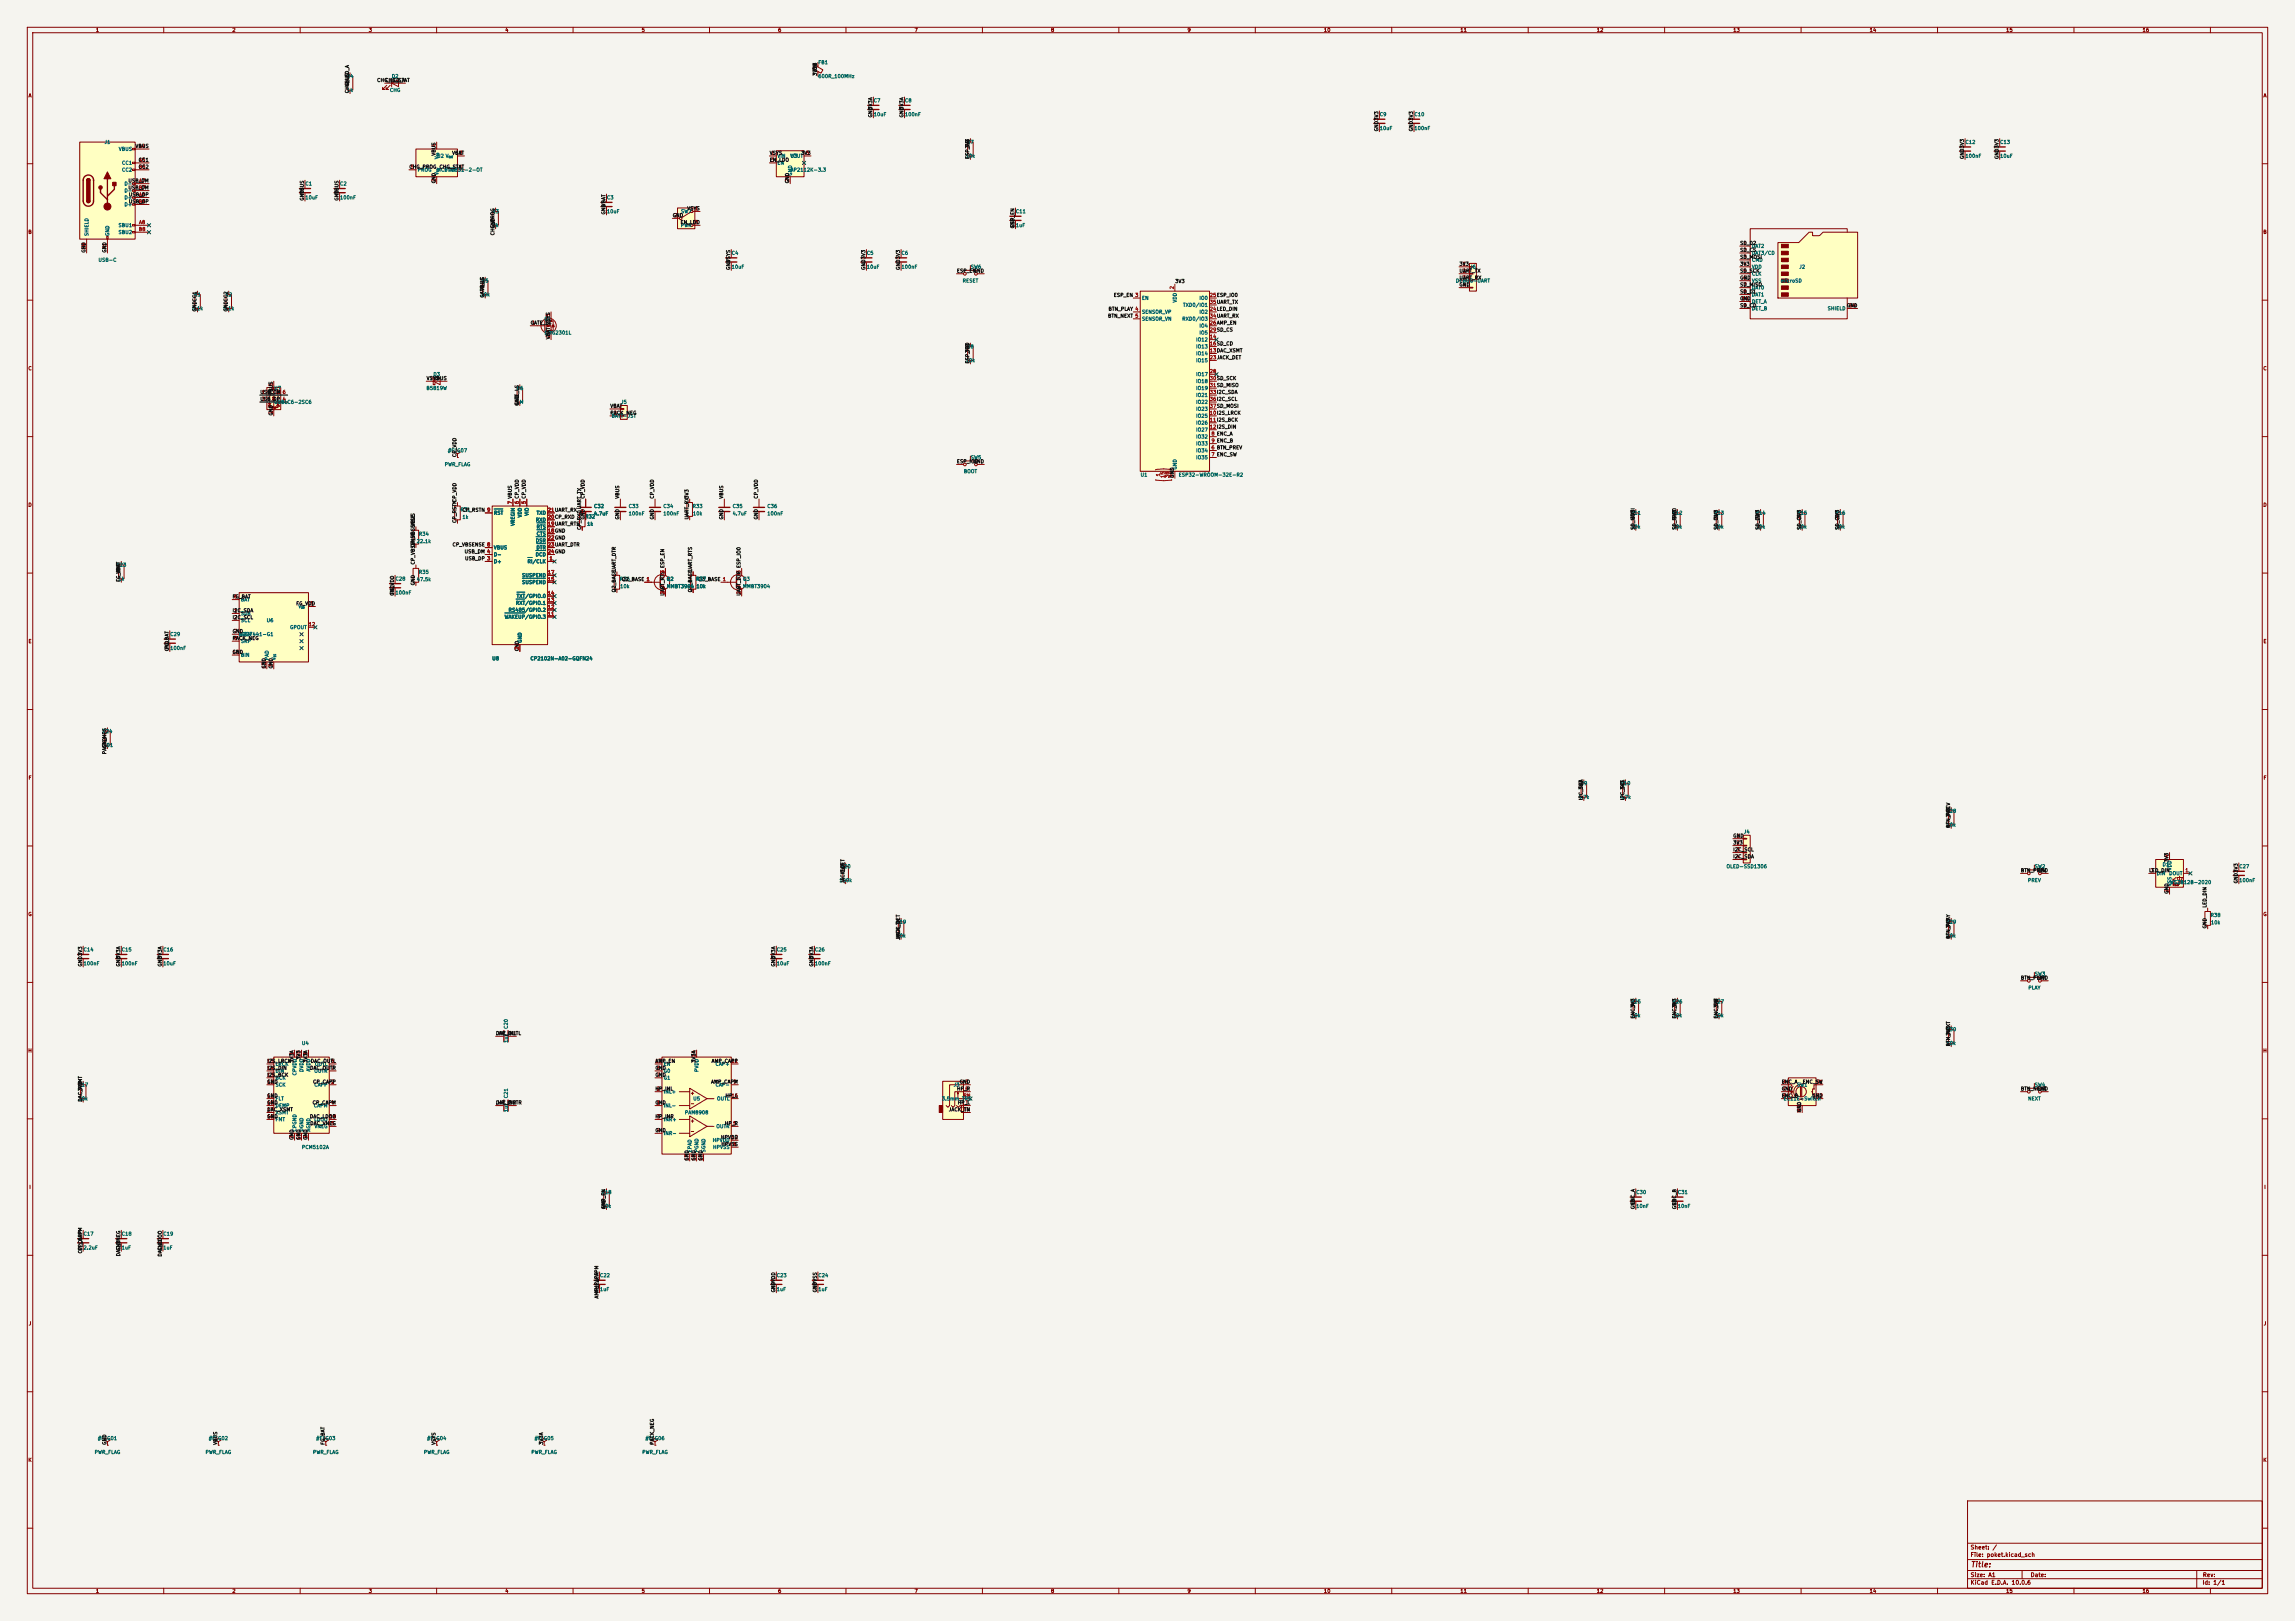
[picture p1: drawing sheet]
<svg xmlns="http://www.w3.org/2000/svg" width="841mm" height="594mm" viewBox="0 0 841 594" stroke-linecap="round" stroke-linejoin="round" font-family="sans-serif">
<defs><g id="words">
<text font-size="2" fill="#840000" x="722" y="574.8">Title:</text>
<g font-size="1.5" fill="#840000">
<text x="721.9" y="568.1">Sheet: /</text>
<text x="721.9" y="570.8">File: poket.kicad_sch</text>
<text x="721.9" y="581">KiCad E.D.A. 10.0.6</text>
<text x="721.9" y="578.2">Size: A1</text>
<text x="743.9" y="578.2">Date:</text>
<text x="806.9" y="581">Id: 1/1</text>
<text x="807" y="578.2">Rev:</text>
</g>
<g font-size="1.3" fill="#840000">
<text x="35" y="12">1</text>
<text x="85" y="12">2</text>
<text x="135" y="12">3</text>
<text x="185" y="12">4</text>
<text x="235" y="12">5</text>
<text x="285" y="12">6</text>
<text x="335" y="12">7</text>
<text x="385" y="12">8</text>
<text x="435" y="12">9</text>
<text x="485" y="12">10</text>
<text x="535" y="12">11</text>
<text x="585" y="12">12</text>
<text x="635" y="12">13</text>
<text x="685" y="12">14</text>
<text x="735" y="12">15</text>
<text x="785" y="12">16</text>
<text x="10.3" y="36">A</text>
<text x="829.3" y="36">A</text>
<text x="10.2" y="86">B</text>
<text x="829.2" y="86">B</text>
<text x="10.2" y="136">C</text>
<text x="829.2" y="136">C</text>
<text x="10.2" y="186">D</text>
<text x="829.2" y="186">D</text>
<text x="10.3" y="236">E</text>
<text x="829.3" y="236">E</text>
<text x="10.3" y="286">F</text>
<text x="829.3" y="286">F</text>
<text x="10.2" y="336">G</text>
<text x="829.2" y="336">G</text>
<text x="10.2" y="386">H</text>
<text x="829.2" y="386">H</text>
<text x="252.8" y="401.5">+</text>
<text x="252.8" y="405.3">-</text>
<text x="252.8" y="411.7">+</text>
<text x="252.8" y="415.5">-</text>
<text x="10.6" y="436">I</text>
<text x="829.6" y="436">I</text>
<text x="10.4" y="486">J</text>
<text x="829.4" y="486">J</text>
<text x="10.2" y="536">K</text>
<text x="829.2" y="536">K</text>
<text x="35" y="584">1</text>
<text x="85" y="584">2</text>
<text x="135" y="584">3</text>
<text x="185" y="584">4</text>
<text x="235" y="584">5</text>
<text x="285" y="584">6</text>
<text x="335" y="584">7</text>
<text x="385" y="584">8</text>
<text x="435" y="584">9</text>
<text x="485" y="584">10</text>
<text x="535" y="584">11</text>
<text x="585" y="584">12</text>
<text x="635" y="584">13</text>
<text x="685" y="584">14</text>
<text x="735" y="584">15</text>
<text x="785" y="584">16</text>
</g>
<g font-size="1.3" fill="#006464">
<text x="299.7" y="23.8">FB1</text>
<text x="126.9" y="28.9">R4</text>
<text x="143.4" y="28.9">D2</text>
<text x="299.7" y="28.9">600R_100MHz</text>
<text x="127" y="34">1k</text>
<text x="142.7" y="34">CHG</text>
<text x="320" y="37.8">C7</text>
<text x="331.5" y="37.8">C8</text>
<text x="320" y="42.9">10uF</text>
<text x="331.5" y="42.9">100nF</text>
<text x="505.4" y="42.9">C9</text>
<text x="505.4" y="48">10uF</text>
<text x="518.1" y="42.9">C10</text>
<text x="518.1" y="48">100nF</text>
<text x="38.2" y="53">J1</text>
<text x="354.2" y="53">R7</text>
<text x="720.1" y="53">C12</text>
<text x="732.8" y="53">C13</text>
<text x="43.4" y="55.6">VBUS</text>
<text x="160" y="58.1">U2 V</text>
<text x="161" y="58.5" transform="rotate(-90 161 58.5)">V</text>
<text x="284.7" y="58.1">VIN</text>
<text x="289.4" y="58.1">VOUT</text>
<text x="289.5" y="58.1">U3</text>
<text x="353.7" y="58.1">10k</text>
<text x="720.1" y="58.1">100nF</text>
<text x="732.8" y="58.1">10uF</text>
<text x="44.5" y="60.7">CC1</text>
<text x="44.5" y="63.2">CC2</text>
<text x="152.9" y="63.2">PROG</text>
<text x="160" y="63.2">MCP73831-2-OT</text>
<text x="161" y="64.3" transform="rotate(-90 161 64.3)">V</text>
<text x="162.7" y="63.2">STAT</text>
<text x="284.7" y="60.7">EN</text>
<text x="289.5" y="63.2">AP2112K-3.3</text>
<text x="290.5" y="64.5" transform="rotate(-90 290.5 64.5)">GND</text>
<text x="45.4" y="68.3">D-</text>
<text x="45.4" y="70.8">D-</text>
<text x="111.7" y="68.3">C1</text>
<text x="124.4" y="68.3">C2</text>
<text x="45.4" y="73.4">D+</text>
<text x="45.4" y="75.9">D+</text>
<text x="111.7" y="73.4">10uF</text>
<text x="124.4" y="73.4">100nF</text>
<text x="222.2" y="73.4">C3</text>
<text x="43.3" y="83.5">SBU1</text>
<text x="180.2" y="78.4">R3</text>
<text x="180.4" y="83.5">2k</text>
<text x="222.2" y="78.4">10uF</text>
<text x="249.3" y="83.5">PWR</text>
<text x="249.4" y="78.4">SW7</text>
<text x="372.1" y="78.4">C11</text>
<text x="372.1" y="83.5">1uF</text>
<text x="32.7" y="86.6" transform="rotate(-90 32.7 86.6)">SHIELD</text>
<text x="40.3" y="86.6" transform="rotate(-90 40.3 86.6)">GND</text>
<text x="43.3" y="86.1">SBU2</text>
<text x="268" y="93.7">C4</text>
<text x="317.5" y="93.7">C5</text>
<text x="330.2" y="93.7">C6</text>
<text x="641.8" y="91.1">DAT2</text>
<text x="641.8" y="93.7">DAT3/CD</text>
<text x="35.9" y="96.2">USB-C</text>
<text x="268" y="98.8">10uF</text>
<text x="317.5" y="98.8">10uF</text>
<text x="330.2" y="98.8">100nF</text>
<text x="355.6" y="98.8">SW6</text>
<text x="538.5" y="98.8">J6</text>
<text x="641.8" y="96.2">CMD</text>
<text x="641.8" y="98.8">VDD</text>
<text x="641.8" y="101.3">CLK</text>
<text x="659.2" y="98.8">J2</text>
<text x="176.4" y="103.8">R5</text>
<text x="352.6" y="103.8">RESET</text>
<text x="533.4" y="103.8">DEBUG-UART</text>
<text x="641.8" y="103.8">VSS</text>
<text x="641.8" y="106.4">DAT0</text>
<text x="652.4" y="103.8">microSD</text>
<text x="70.2" y="114">5.1k</text>
<text x="71" y="108.9">R1</text>
<text x="81.7" y="114">5.1k</text>
<text x="82.5" y="108.9">R2</text>
<text x="175.9" y="108.9">10k</text>
<text x="418.3" y="110.2">EN</text>
<text x="431.5" y="111" transform="rotate(-90 431.5 111)">VDD</text>
<text x="433.4" y="112.7">TXD0/IO1</text>
<text x="439.3" y="110.2">IO0</text>
<text x="641.8" y="108.9">DAT1</text>
<text x="641.8" y="114">DET_B</text>
<text x="641.8" y="111.5">DET_A</text>
<text x="669.6" y="114">SHIELD</text>
<text x="199.4" y="117.8">Q1</text>
<text x="418.3" y="115.3">SENSOR_VP</text>
<text x="418.3" y="117.8">SENSOR_VN</text>
<text x="433.1" y="117.8">RXD0/IO3</text>
<text x="439.3" y="115.3">IO2</text>
<text x="199.4" y="122.9">DMG2301L</text>
<text x="438.1" y="125.4">IO12</text>
<text x="439.3" y="120.3">IO4</text>
<text x="439.3" y="122.9">IO5</text>
<text x="354.2" y="128">R8</text>
<text x="438.1" y="130.5">IO14</text>
<text x="438.1" y="128">IO13</text>
<text x="353.7" y="133">10k</text>
<text x="438.1" y="133">IO15</text>
<text x="100.3" y="143.2">U7</text>
<text x="156.1" y="143.2">B5819W</text>
<text x="158.7" y="138.1">D3</text>
<text x="189.1" y="143.2">R6</text>
<text x="438.1" y="138.1">IO17</text>
<text x="438.1" y="140.7">IO18</text>
<text x="438.1" y="143.2">IO19</text>
<text x="100.3" y="148.3">USBLC6-2SC6</text>
<text x="189" y="148.3">1M</text>
<text x="227.4" y="148.3">J5</text>
<text x="438.1" y="145.7">IO21</text>
<text x="438.1" y="148.3">IO22</text>
<text x="224" y="153.4">BATT-JST</text>
<text x="438.1" y="153.4">IO25</text>
<text x="438.1" y="155.9">IO26</text>
<text x="438.1" y="150.8">IO23</text>
<text x="438.1" y="161">IO32</text>
<text x="438.1" y="158.4">IO27</text>
<text x="164" y="166.1">#FLG07</text>
<text x="438.1" y="166.1">IO34</text>
<text x="438.1" y="163.5">IO33</text>
<text x="162.8" y="171.1">PWR_FLAG</text>
<text x="353" y="173.7">BOOT</text>
<text x="355.6" y="168.6">SW5</text>
<text x="431.5" y="172.2" transform="rotate(-90 431.5 172.2)">GND</text>
<text x="438.1" y="168.6">IO35</text>
<text x="417.8" y="175">U1</text>
<text x="431.8" y="175">ESP32-WROOM-32E-R2</text>
<text x="168.6" y="187.7">R31</text>
<text x="169.3" y="190.4">1k</text>
<text x="180.8" y="188.9">RST</text>
<text x="191.5" y="189.8" transform="rotate(-90 191.5 189.8)">VDD</text>
<text x="194" y="189.2" transform="rotate(-90 194 189.2)">VIO</text>
<text x="196.2" y="191.5">RXD</text>
<text x="196.5" y="188.9">TXD</text>
<text x="214.3" y="190.3">R32</text>
<text x="217.5" y="186.5">C32</text>
<text x="217.5" y="189.2">4.7uF</text>
<text x="230.2" y="186.5">C33</text>
<text x="230.2" y="189.2">100nF</text>
<text x="242.9" y="186.5">C34</text>
<text x="242.9" y="189.2">100nF</text>
<text x="253.7" y="186.5">R33</text>
<text x="253.8" y="189.2">10k</text>
<text x="268.3" y="186.5">C35</text>
<text x="268.3" y="189.2">4.7uF</text>
<text x="281" y="186.5">C36</text>
<text x="281" y="189.2">100nF</text>
<text x="597.5" y="188.9">R11</text>
<text x="612.7" y="188.9">R12</text>
<text x="627.9" y="188.9">R13</text>
<text x="643.2" y="188.9">R14</text>
<text x="658.4" y="188.9">R15</text>
<text x="672.4" y="188.9">R16</text>
<text x="153.3" y="196.6">R34</text>
<text x="188.9" y="192.9" transform="rotate(-90 188.9 192.9)">VREGIN</text>
<text x="196.5" y="196.5">CTS</text>
<text x="196.5" y="194">RTS</text>
<text x="215" y="193">1k</text>
<text x="597.6" y="194">10k</text>
<text x="612.8" y="194">10k</text>
<text x="628.1" y="194">10k</text>
<text x="643.3" y="194">10k</text>
<text x="658.5" y="194">10k</text>
<text x="672.5" y="194">10k</text>
<text x="152.5" y="199.3">22.1k</text>
<text x="180.8" y="201.6">VBUS</text>
<text x="196.2" y="199.1">DSR</text>
<text x="196.4" y="201.6">DTR</text>
<text x="42.5" y="208">R23</text>
<text x="180.8" y="206.7">D+</text>
<text x="180.8" y="204.2">D-</text>
<text x="193.2" y="206.7">RI/CLK</text>
<text x="196.1" y="204.2">DCD</text>
<text x="43.2" y="213.1">1k</text>
<text x="144.8" y="213.1">C28</text>
<text x="152.5" y="213.3">47.5k</text>
<text x="153.3" y="210.6">R35</text>
<text x="191.2" y="214.3">SUSPEND</text>
<text x="191.2" y="211.8">SUSPEND</text>
<text x="227" y="213.1">R36</text>
<text x="227.1" y="215.8">10k</text>
<text x="244.2" y="213.1">Q2</text>
<text x="244.2" y="215.8">MMBT3904</text>
<text x="254.9" y="213.1">R37</text>
<text x="255" y="215.8">10k</text>
<text x="272.1" y="213.1">Q3</text>
<text x="272.1" y="215.8">MMBT3904</text>
<text x="88.1" y="220.7">BAT</text>
<text x="144.8" y="218.1">100nF</text>
<text x="188.9" y="221.9">RXT/GPIO.1</text>
<text x="189.2" y="219.4">TXT/GPIO.0</text>
<text x="88.1" y="225.8">SDA</text>
<text x="109.2" y="223.2">V</text>
<text x="184.7" y="227">WAKEUP/GPIO.3</text>
<text x="186.2" y="224.5">RS485/GPIO.2</text>
<text x="62.2" y="233.4">C29</text>
<text x="87.4" y="233.4">BQ27441-G1</text>
<text x="88.1" y="228.3">SCL</text>
<text x="88.1" y="233.4">SRN</text>
<text x="97.6" y="228.3">U6</text>
<text x="106.1" y="230.8">GPOUT</text>
<text x="62.2" y="238.5">100nF</text>
<text x="88.1" y="235.9">SRP</text>
<text x="191.5" y="235.7" transform="rotate(-90 191.5 235.7)">GND</text>
<text x="88.1" y="241">BIN</text>
<text x="98.8" y="242.1" transform="rotate(-90 98.8 242.1)">PAD</text>
<text x="101.3" y="242.1" transform="rotate(-90 101.3 242.1)">V</text>
<text x="180.2" y="242.3">U8</text>
<text x="194.2" y="242.3">CP2102N-A02-GQFN24</text>
<text x="37.4" y="268.9">R24</text>
<text x="37.1" y="274">0.01</text>
<text x="579" y="288">R9</text>
<text x="593.7" y="288">R10</text>
<text x="578.2" y="293.1">4.7k</text>
<text x="593.5" y="293.1">4.7k</text>
<text x="713" y="298.1">R28</text>
<text x="638.9" y="305.8">J4</text>
<text x="713.2" y="303.2">10k</text>
<text x="792.3" y="317.7">D1</text>
<text x="307.4" y="323.5">100k</text>
<text x="307.9" y="318.5">R20</text>
<text x="632.5" y="318.5">OLED-SSD1306</text>
<text x="743" y="323.5">PREV</text>
<text x="745.5" y="318.5">SW2</text>
<text x="790.2" y="321">DIN</text>
<text x="794.7" y="321">DOUT</text>
<text x="796" y="319.1" transform="rotate(-90 796 319.1)">VDD</text>
<text x="820.4" y="318.5">C27</text>
<text x="820.4" y="323.5">100nF</text>
<text x="795" y="324.3">WS2812B-2020</text>
<text x="796" y="324.9" transform="rotate(-90 796 324.9)">VSS</text>
<text x="328.2" y="338.8">R19</text>
<text x="713" y="338.8">R29</text>
<text x="809.9" y="336.3">R38</text>
<text x="810" y="339">10k</text>
<text x="328.3" y="343.9">10k</text>
<text x="713.2" y="343.9">10k</text>
<text x="30.5" y="348.9">C14</text>
<text x="44.4" y="348.9">C15</text>
<text x="59.7" y="348.9">C16</text>
<text x="284.5" y="348.9">C25</text>
<text x="298.4" y="348.9">C26</text>
<text x="30.5" y="354">100nF</text>
<text x="44.4" y="354">100nF</text>
<text x="59.7" y="354">10uF</text>
<text x="284.5" y="354">10uF</text>
<text x="298.4" y="354">100nF</text>
<text x="745.5" y="357.8">SW3</text>
<text x="743.1" y="362.9">PLAY</text>
<text x="597.5" y="368">R25</text>
<text x="612.7" y="368">R26</text>
<text x="627.9" y="368">R27</text>
<text x="186.4" y="377.2" transform="rotate(-90 186.4 377.2)">C20</text>
<text x="597.6" y="373.1">10k</text>
<text x="612.8" y="373.1">10k</text>
<text x="628.1" y="373.1">10k</text>
<text x="110.5" y="383.2">U4</text>
<text x="186.4" y="382.3" transform="rotate(-90 186.4 382.3)">1uF</text>
<text x="713" y="378.2">R30</text>
<text x="713.2" y="383.2">10k</text>
<text x="100.8" y="395.9">BCK</text>
<text x="100.8" y="393.4">DIN</text>
<text x="100.8" y="390.9">LRCK</text>
<text x="108.9" y="394.3" transform="rotate(-90 108.9 394.3)">CPVDD</text>
<text x="111.5" y="393" transform="rotate(-90 111.5 393)">DVDD</text>
<text x="114" y="392.8" transform="rotate(-90 114 392.8)">AVDD</text>
<text x="115" y="393.4">OUTR</text>
<text x="115.3" y="390.9">OUTL</text>
<text x="243.1" y="393.4">G0</text>
<text x="243.1" y="395.9">G1</text>
<text x="243.1" y="390.9">EN</text>
<text x="256.2" y="393" transform="rotate(-90 256.2 393)">PVDD</text>
<text x="262" y="390.9">CAP+</text>
<text x="28.5" y="398.5">R17</text>
<text x="100.8" y="398.5">SCK</text>
<text x="115" y="398.5">CAPP</text>
<text x="243.1" y="401">INL+</text>
<text x="262" y="398.5">CAP-</text>
<text x="349.3" y="398.5">J3</text>
<text x="658.3" y="398.5">SW1</text>
<text x="745.5" y="398.5">SW4</text>
<text x="28.6" y="403.6">10k</text>
<text x="100.8" y="406.1">DEMP</text>
<text x="100.8" y="403.6">FLT</text>
<text x="114.8" y="406.1">CAPM</text>
<text x="186.4" y="407.7" transform="rotate(-90 186.4 407.7)">1uF</text>
<text x="186.4" y="402.6" transform="rotate(-90 186.4 402.6)">C21</text>
<text x="243.1" y="406.1">INL-</text>
<text x="253.9" y="403.6">U5</text>
<text x="262.6" y="403.6">OUTL</text>
<text x="345" y="403.6">3.5mm_TRS</text>
<text x="653.4" y="403.6">EC11E-Switch</text>
<text x="743" y="403.6">NEXT</text>
<text x="100.8" y="411.2">FMT</text>
<text x="100.8" y="408.6">XSMT</text>
<text x="115" y="411.2">LDOO</text>
<text x="115.1" y="413.7">VNEG</text>
<text x="243.1" y="411.2">INR+</text>
<text x="250.8" y="408.6">PAM8908</text>
<text x="262.3" y="413.7">OUTR</text>
<text x="108.9" y="414.8" transform="rotate(-90 108.9 414.8)">CPGND</text>
<text x="111.5" y="414.8" transform="rotate(-90 111.5 414.8)">DGND</text>
<text x="114" y="414.8" transform="rotate(-90 114 414.8)">AGND</text>
<text x="243.1" y="416.3">INR-</text>
<text x="261" y="418.8">HPVDD</text>
<text x="110.5" y="421.3">PCM5102A</text>
<text x="253.7" y="422.4" transform="rotate(-90 253.7 422.4)">EPAD</text>
<text x="256.2" y="422.4" transform="rotate(-90 256.2 422.4)">PGND</text>
<text x="258.8" y="422.4" transform="rotate(-90 258.8 422.4)">SGND</text>
<text x="261.1" y="421.3">HPVSS</text>
<text x="220.3" y="437.8">R18</text>
<text x="599.4" y="437.8">C30</text>
<text x="614.7" y="437.8">C31</text>
<text x="220.4" y="442.9">10k</text>
<text x="599.4" y="442.9">10nF</text>
<text x="614.7" y="442.9">10nF</text>
<text x="30.5" y="453.1">C17</text>
<text x="44.4" y="453.1">C18</text>
<text x="59.7" y="453.1">C19</text>
<text x="30.5" y="458.2">2.2uF</text>
<text x="44.4" y="458.2">1uF</text>
<text x="59.7" y="458.2">1uF</text>
<text x="219.7" y="468.3">C22</text>
<text x="219.7" y="473.4">1uF</text>
<text x="284.5" y="468.3">C23</text>
<text x="284.5" y="473.4">1uF</text>
<text x="299.7" y="468.3">C24</text>
<text x="299.7" y="473.4">1uF</text>
<text x="34.5" y="533.1">PWR_FLAG</text>
<text x="35.7" y="528">#FLG01</text>
<text x="75.2" y="533.1">PWR_FLAG</text>
<text x="76.3" y="528">#FLG02</text>
<text x="114.5" y="533.1">PWR_FLAG</text>
<text x="115.7" y="528">#FLG03</text>
<text x="155.2" y="533.1">PWR_FLAG</text>
<text x="156.4" y="528">#FLG04</text>
<text x="194.5" y="533.1">PWR_FLAG</text>
<text x="195.7" y="528">#FLG05</text>
<text x="235.2" y="533.1">PWR_FLAG</text>
<text x="236.4" y="528">#FLG06</text>
</g>
<g font-size="1.3" fill="#0f0f0f">
<text x="299.6" y="28" transform="rotate(-90 299.6 28)">3V3A</text>
<text x="299.6" y="26.6" transform="rotate(-90 299.6 26.6)">3V3</text>
<text x="128.1" y="34.3" transform="rotate(-90 128.1 34.3)">CHG_LED_A</text>
<text x="128.1" y="31.8" transform="rotate(-90 128.1 31.8)">VBUS</text>
<text x="138" y="30.4">CHG_LED_A</text>
<text x="140.9" y="30.4">CHG_STAT</text>
<text x="319.9" y="40.4" transform="rotate(-90 319.9 40.4)">3V3A</text>
<text x="331.3" y="40.4" transform="rotate(-90 331.3 40.4)">3V3A</text>
<text x="319.9" y="43.2" transform="rotate(-90 319.9 43.2)">GND</text>
<text x="331.3" y="43.2" transform="rotate(-90 331.3 43.2)">GND</text>
<text x="505.3" y="48.3" transform="rotate(-90 505.3 48.3)">GND3V3</text>
<text x="518" y="48.3" transform="rotate(-90 518 48.3)">GND3V3</text>
<text x="49.5" y="54.5">VBUS</text>
<text x="50.6" y="59.6">CC1</text>
<text x="159.9" y="57.2" transform="rotate(-90 159.9 57.2)">VBUS</text>
<text x="165.5" y="57">VBAT</text>
<text x="281.9" y="57">VSYS</text>
<text x="281.9" y="59.6">EN_LDO</text>
<text x="293.4" y="57">3V3</text>
<text x="355.5" y="58.4" transform="rotate(-90 355.5 58.4)">ESP_EN</text>
<text x="355.5" y="54.5" transform="rotate(-90 355.5 54.5)">3V3</text>
<text x="720" y="58.4" transform="rotate(-90 720 58.4)">GND3V3</text>
<text x="732.7" y="58.4" transform="rotate(-90 732.7 58.4)">GND3V3</text>
<text x="50.6" y="62.1">CC2</text>
<text x="149.8" y="62.1">CHG_PROG CHG_STAT</text>
<text x="46.9" y="67.2">USB_DM</text>
<text x="46.9" y="69.7">USB_DM</text>
<text x="111.6" y="71.2" transform="rotate(-90 111.6 71.2)">VBUS</text>
<text x="124.3" y="71.2" transform="rotate(-90 124.3 71.2)">VBUS</text>
<text x="159.9" y="67.3" transform="rotate(-90 159.9 67.3)">GND</text>
<text x="289.4" y="67.3" transform="rotate(-90 289.4 67.3)">GND</text>
<text x="47.1" y="72.3">USB_DP</text>
<text x="47.1" y="74.8">USB_DP</text>
<text x="111.6" y="73.7" transform="rotate(-90 111.6 73.7)">GND</text>
<text x="124.3" y="73.7" transform="rotate(-90 124.3 73.7)">GND</text>
<text x="222.1" y="75.8" transform="rotate(-90 222.1 75.8)">VBAT</text>
<text x="251.7" y="77.3">VSYS</text>
<text x="181.5" y="83.8" transform="rotate(-90 181.5 83.8)">GND</text>
<text x="222.1" y="78.8" transform="rotate(-90 222.1 78.8)">GND</text>
<text x="246.4" y="79.9">GND</text>
<text x="249.2" y="82.4">EN_LDO</text>
<text x="372" y="83.8" transform="rotate(-90 372 83.8)">GND</text>
<text x="372" y="83.5" transform="rotate(-90 372 83.5)">ESP_EN</text>
<text x="181.5" y="86.4" transform="rotate(-90 181.5 86.4)">CHG_PROG</text>
<text x="31.6" y="92.7" transform="rotate(-90 31.6 92.7)">GND</text>
<text x="39.2" y="92.7" transform="rotate(-90 39.2 92.7)">GND</text>
<text x="637.5" y="95.1">SD_MOSI</text>
<text x="637.5" y="90">SD_D2</text>
<text x="637.5" y="92.6">SD_CS</text>
<text x="267.8" y="99.1" transform="rotate(-90 267.8 99.1)">GND</text>
<text x="267.8" y="96.3" transform="rotate(-90 267.8 96.3)">VSYS</text>
<text x="317.4" y="99.1" transform="rotate(-90 317.4 99.1)">GND3V3</text>
<text x="330.1" y="99.1" transform="rotate(-90 330.1 99.1)">GND3V3</text>
<text x="350.5" y="100.2">ESP_EN</text>
<text x="356.6" y="100.2">GND</text>
<text x="534.6" y="97.7">3V3</text>
<text x="534.6" y="100.2">UART_TX</text>
<text x="637.5" y="100.2">SD_SCK</text>
<text x="637.5" y="97.7">3V3</text>
<text x="177.7" y="106.7" transform="rotate(-90 177.7 106.7)">VBUS</text>
<text x="430.5" y="104">3V3</text>
<text x="534.6" y="105.3">GND</text>
<text x="534.6" y="102.7">UART_RX</text>
<text x="637.5" y="107.8">SD_D1</text>
<text x="637.5" y="105.3">SD_MISO</text>
<text x="637.5" y="102.7">GND</text>
<text x="177.7" y="109.2" transform="rotate(-90 177.7 109.2)">GATE_LS</text>
<text x="408" y="109.1">ESP_EN 3</text>
<text x="637.5" y="110.4">GND</text>
<text x="637.5" y="112.9">SD_CD</text>
<text x="676.6" y="112.9">GND</text>
<text x="72.3" y="114.3" transform="rotate(-90 72.3 114.3)">GNDCC1</text>
<text x="83.7" y="114.3" transform="rotate(-90 83.7 114.3)">GNDCC2</text>
<text x="194.3" y="119.3">GATE_LS</text>
<text x="405.9" y="116.7">BTN_NEXT 5</text>
<text x="406.1" y="114.2">BTN_PLAY 4</text>
<text x="201.8" y="124.5" transform="rotate(-90 201.8 124.5)">VBAT VSYS</text>
<text x="355.5" y="129.5" transform="rotate(-90 355.5 129.5)">3V3</text>
<text x="355.5" y="133.4" transform="rotate(-90 355.5 133.4)">ESP_IO0</text>
<text x="156.2" y="139.6">VSYS</text>
<text x="158.7" y="139.6">VBUS</text>
<text x="95.2" y="147.2">USB_DP</text>
<text x="95.2" y="144.7">USB_DM</text>
<text x="100.2" y="144.8" transform="rotate(-90 100.2 144.8)">VBUS</text>
<text x="190.4" y="148.9" transform="rotate(-90 190.4 148.9)">GATE_LS</text>
<text x="190.4" y="148.6" transform="rotate(-90 190.4 148.6)">GND</text>
<text x="223.5" y="149.7">VBAT</text>
<text x="100.2" y="152.4" transform="rotate(-90 100.2 152.4)">GND</text>
<text x="223.5" y="152.3">PACK_NEG</text>
<text x="167.5" y="167.7" transform="rotate(-90 167.5 167.7)">CP_VDD</text>
<text x="350.5" y="170.1">ESP_IO0</text>
<text x="356.6" y="170.1">GND</text>
<text x="430.4" y="175.3" transform="rotate(-90 430.4 175.3)">GND</text>
<text x="167.5" y="184.2" transform="rotate(-90 167.5 184.2)">CP_VDD</text>
<text x="214.5" y="182.9" transform="rotate(-90 214.5 182.9)">CP_VDD</text>
<text x="227.2" y="182.9" transform="rotate(-90 227.2 182.9)">VBUS</text>
<text x="239.9" y="182.9" transform="rotate(-90 239.9 182.9)">CP_VDD</text>
<text x="252.6" y="182.9" transform="rotate(-90 252.6 182.9)">3V3</text>
<text x="265.3" y="182.9" transform="rotate(-90 265.3 182.9)">VBUS</text>
<text x="278" y="182.9" transform="rotate(-90 278 182.9)">CP_VDD</text>
<text x="167.5" y="191.8" transform="rotate(-90 167.5 191.8)">CP_RSTN</text>
<text x="169.3" y="187.8">CP_RSTN 9</text>
<text x="214.5" y="190.5" transform="rotate(-90 214.5 190.5)">GND</text>
<text x="227.2" y="190.5" transform="rotate(-90 227.2 190.5)">GND</text>
<text x="239.9" y="190.5" transform="rotate(-90 239.9 190.5)">GND</text>
<text x="252.6" y="190.5" transform="rotate(-90 252.6 190.5)">UART_RX</text>
<text x="265.3" y="190.5" transform="rotate(-90 265.3 190.5)">GND</text>
<text x="278" y="190.5" transform="rotate(-90 278 190.5)">GND</text>
<text x="599.3" y="190.4" transform="rotate(-90 599.3 190.4)">3V3</text>
<text x="614.6" y="190.4" transform="rotate(-90 614.6 190.4)">3V3</text>
<text x="629.8" y="190.4" transform="rotate(-90 629.8 190.4)">3V3</text>
<text x="645" y="190.4" transform="rotate(-90 645 190.4)">3V3</text>
<text x="660.3" y="190.4" transform="rotate(-90 660.3 190.4)">3V3</text>
<text x="674.2" y="190.4" transform="rotate(-90 674.2 190.4)">3V3</text>
<text x="152.3" y="193.1" transform="rotate(-90 152.3 193.1)">VBUS</text>
<text x="213.2" y="194.3" transform="rotate(-90 213.2 194.3)">CP_RXDUART_TX</text>
<text x="599.3" y="194.3" transform="rotate(-90 599.3 194.3)">SD_MOSI</text>
<text x="614.6" y="194.3" transform="rotate(-90 614.6 194.3)">SD_MISO</text>
<text x="629.8" y="194.3" transform="rotate(-90 629.8 194.3)">SD_D1</text>
<text x="645" y="194.3" transform="rotate(-90 645 194.3)">SD_D2</text>
<text x="660.3" y="194.3" transform="rotate(-90 660.3 194.3)">SD_CS</text>
<text x="674.2" y="194.3" transform="rotate(-90 674.2 194.3)">SD_CD</text>
<text x="165.7" y="200.5">CP_VBSENSE 8</text>
<text x="170.1" y="203.1">USB_DM 4</text>
<text x="152.3" y="207" transform="rotate(-90 152.3 207)">CP_VBSENSE</text>
<text x="170.3" y="205.6">USB_DP 3</text>
<text x="225.9" y="209.6" transform="rotate(-90 225.9 209.6)">UART_DTR</text>
<text x="253.9" y="209.6" transform="rotate(-90 253.9 209.6)">UART_RTS</text>
<text x="44.3" y="213.4" transform="rotate(-90 44.3 213.4)">FG_BAT</text>
<text x="44.3" y="210.4" transform="rotate(-90 44.3 210.4)">VBAT</text>
<text x="152.3" y="214.7" transform="rotate(-90 152.3 214.7)">GND</text>
<text x="227.8" y="213.2">Q2_BASE 1</text>
<text x="255.7" y="213.2">Q3_BASE 1</text>
<text x="85.1" y="219.6">FG_BAT</text>
<text x="144.7" y="218.5" transform="rotate(-90 144.7 218.5)">GND</text>
<text x="144.7" y="218" transform="rotate(-90 144.7 218)">FG_VDD</text>
<text x="225.9" y="217.2" transform="rotate(-90 225.9 217.2)">Q2_BASE</text>
<text x="243.7" y="218.5" transform="rotate(-90 243.7 218.5)">UART_RTS</text>
<text x="253.9" y="217.2" transform="rotate(-90 253.9 217.2)">Q3_BASE</text>
<text x="271.7" y="218.5" transform="rotate(-90 271.7 218.5)">UART_DTR</text>
<text x="85.1" y="224.7">I2C_SDA</text>
<text x="85.1" y="227.2">I2C_SCL</text>
<text x="108.4" y="222.1">FG_VDD</text>
<text x="85.1" y="232.3">GND</text>
<text x="62.1" y="238.8" transform="rotate(-90 62.1 238.8)">GND</text>
<text x="62.1" y="238" transform="rotate(-90 62.1 238)">FG_BAT</text>
<text x="85.1" y="234.8">PACK_NEG</text>
<text x="85.1" y="239.9">GND</text>
<text x="190.4" y="238.8" transform="rotate(-90 190.4 238.8)">GND</text>
<text x="97.7" y="245.1" transform="rotate(-90 97.7 245.1)">GND</text>
<text x="100.2" y="245.1" transform="rotate(-90 100.2 245.1)">GND</text>
<text x="39.2" y="274.3" transform="rotate(-90 39.2 274.3)">GND</text>
<text x="39.2" y="276.5" transform="rotate(-90 39.2 276.5)">PACK_NEG</text>
<text x="580.3" y="293.4" transform="rotate(-90 580.3 293.4)">I2C_SDA</text>
<text x="580.3" y="289.5" transform="rotate(-90 580.3 289.5)">3V3</text>
<text x="595.5" y="293.4" transform="rotate(-90 595.5 293.4)">I2C_SCL</text>
<text x="595.5" y="289.5" transform="rotate(-90 595.5 289.5)">3V3</text>
<text x="714.9" y="299.6" transform="rotate(-90 714.9 299.6)">3V3</text>
<text x="714.9" y="303.6" transform="rotate(-90 714.9 303.6)">BTN_PREV</text>
<text x="635" y="309.8">3V3</text>
<text x="635" y="307.2">GND</text>
<text x="635" y="312.3">I2C_SCL</text>
<text x="635" y="314.8">I2C_SDA</text>
<text x="794.9" y="316.2" transform="rotate(-90 794.9 316.2)">3V3</text>
<text x="309.8" y="323.9" transform="rotate(-90 309.8 323.9)">JACK_DET</text>
<text x="309.8" y="320" transform="rotate(-90 309.8 320)">3V3</text>
<text x="740.4" y="319.9">BTN_PREV</text>
<text x="746.5" y="319.9">GND</text>
<text x="787.4" y="319.9">LED_DIN</text>
<text x="820.3" y="323.9" transform="rotate(-90 820.3 323.9)">GND3V3</text>
<text x="794.9" y="327.7" transform="rotate(-90 794.9 327.7)">GND</text>
<text x="808.9" y="332.8" transform="rotate(-90 808.9 332.8)">LED_DIN</text>
<text x="714.9" y="340.3" transform="rotate(-90 714.9 340.3)">3V3</text>
<text x="808.9" y="340.4" transform="rotate(-90 808.9 340.4)">GND</text>
<text x="330.1" y="344.6" transform="rotate(-90 330.1 344.6)">JACK_TN</text>
<text x="330.1" y="344.2" transform="rotate(-90 330.1 344.2)">JACK_DET</text>
<text x="714.9" y="344.2" transform="rotate(-90 714.9 344.2)">BTN_PLAY</text>
<text x="44.3" y="351.5" transform="rotate(-90 44.3 351.5)">3V3A</text>
<text x="59.6" y="351.5" transform="rotate(-90 59.6 351.5)">3V3A</text>
<text x="284.4" y="351.5" transform="rotate(-90 284.4 351.5)">3V3A</text>
<text x="298.3" y="351.5" transform="rotate(-90 298.3 351.5)">3V3A</text>
<text x="30.4" y="354.4" transform="rotate(-90 30.4 354.4)">GND3V3</text>
<text x="44.3" y="354.4" transform="rotate(-90 44.3 354.4)">GND</text>
<text x="59.6" y="354.4" transform="rotate(-90 59.6 354.4)">GND</text>
<text x="284.4" y="354.4" transform="rotate(-90 284.4 354.4)">GND</text>
<text x="298.3" y="354.4" transform="rotate(-90 298.3 354.4)">GND</text>
<text x="740.4" y="359.3">BTN_PLAY</text>
<text x="746.5" y="359.3">GND</text>
<text x="599.3" y="369.5" transform="rotate(-90 599.3 369.5)">3V3</text>
<text x="614.6" y="369.5" transform="rotate(-90 614.6 369.5)">3V3</text>
<text x="629.8" y="369.5" transform="rotate(-90 629.8 369.5)">3V3</text>
<text x="599.3" y="373.4" transform="rotate(-90 599.3 373.4)">ENC_A</text>
<text x="614.6" y="373.4" transform="rotate(-90 614.6 373.4)">ENC_B</text>
<text x="629.8" y="373.4" transform="rotate(-90 629.8 373.4)">ENC_SW</text>
<text x="181.6" y="379.6">DAC_OUTL</text>
<text x="182.5" y="379.6">HP_INL</text>
<text x="714.9" y="383.6" transform="rotate(-90 714.9 383.6)">BTN_NEXT</text>
<text x="714.9" y="379.7" transform="rotate(-90 714.9 379.7)">3V3</text>
<text x="97.8" y="389.8">I2S_LRCK</text>
<text x="107.8" y="389.6" transform="rotate(-90 107.8 389.6)">3V3A</text>
<text x="110.4" y="388.5" transform="rotate(-90 110.4 388.5)">3V3</text>
<text x="112.9" y="389.6" transform="rotate(-90 112.9 389.6)">3V3A</text>
<text x="113.7" y="389.8">DAC_OUTL</text>
<text x="240" y="389.8">AMP_EN</text>
<text x="255.1" y="389.6" transform="rotate(-90 255.1 389.6)">3V3A</text>
<text x="260.6" y="389.8">AMP_CAPP</text>
<text x="97.8" y="394.8">I2S_BCK</text>
<text x="97.8" y="392.3">I2S_DIN</text>
<text x="113.5" y="392.3">DAC_OUTR</text>
<text x="240" y="394.8">GND</text>
<text x="240" y="392.3">GND</text>
<text x="30.4" y="400" transform="rotate(-90 30.4 400)">3V3</text>
<text x="97.8" y="397.4">GND</text>
<text x="114.6" y="397.4">CP_CAPP</text>
<text x="240" y="399.9">HP_INL</text>
<text x="260.4" y="397.4">AMP_CAPM</text>
<text x="350.5" y="399.9">HP_R</text>
<text x="351.5" y="397.4">GND</text>
<text x="652.8" y="399.9">GND</text>
<text x="652.8" y="397.4">ENC_A</text>
<text x="660.4" y="397.4">ENC_SW</text>
<text x="740.4" y="399.9">BTN_NEXT</text>
<text x="746.5" y="399.9">GND</text>
<text x="30.4" y="403.9" transform="rotate(-90 30.4 403.9)">DAC_XSMT</text>
<text x="97.8" y="407.5">DAC_XSMT</text>
<text x="97.8" y="402.5">GND</text>
<text x="97.8" y="405">GND</text>
<text x="114.4" y="405">CP_CAPM</text>
<text x="181.6" y="405">DAC_OUTR</text>
<text x="182.2" y="405">HP_INR</text>
<text x="240" y="405">GND</text>
<text x="265.7" y="402.5">HP_L</text>
<text x="347.5" y="407.5">JACK_TN</text>
<text x="350.8" y="405">HP_L</text>
<text x="652.8" y="402.5">ENC_B</text>
<text x="660.3" y="407.7" transform="rotate(-90 660.3 407.7)">GND</text>
<text x="663.9" y="402.5">GND</text>
<text x="97.8" y="410.1">GND</text>
<text x="113.4" y="410.1">DAC_LDOO</text>
<text x="113.5" y="412.6">DAC_VNEG</text>
<text x="240" y="410.1">HP_INR</text>
<text x="265.4" y="412.6">HP_R</text>
<text x="107.8" y="417.9" transform="rotate(-90 107.8 417.9)">GND</text>
<text x="110.4" y="417.9" transform="rotate(-90 110.4 417.9)">GND</text>
<text x="112.9" y="417.9" transform="rotate(-90 112.9 417.9)">GND</text>
<text x="240" y="415.2">GND</text>
<text x="264.1" y="417.7">HPVDD</text>
<text x="252.6" y="425.5" transform="rotate(-90 252.6 425.5)">GND</text>
<text x="255.1" y="425.5" transform="rotate(-90 255.1 425.5)">GND</text>
<text x="257.7" y="425.5" transform="rotate(-90 257.7 425.5)">GND</text>
<text x="264.2" y="420.2">HPVSS</text>
<text x="222.1" y="443.3" transform="rotate(-90 222.1 443.3)">GND</text>
<text x="222.1" y="443.1" transform="rotate(-90 222.1 443.1)">AMP_EN</text>
<text x="599.3" y="443.3" transform="rotate(-90 599.3 443.3)">GND</text>
<text x="599.3" y="441.6" transform="rotate(-90 599.3 441.6)">ENC_A</text>
<text x="614.6" y="443.3" transform="rotate(-90 614.6 443.3)">GND</text>
<text x="614.6" y="441.8" transform="rotate(-90 614.6 441.8)">ENC_B</text>
<text x="30.4" y="459.5" transform="rotate(-90 30.4 459.5)">CP_CAPP</text>
<text x="30.4" y="458.5" transform="rotate(-90 30.4 458.5)">CP_CAPM</text>
<text x="44.3" y="460.5" transform="rotate(-90 44.3 460.5)">DAC_VNEG</text>
<text x="44.3" y="458.5" transform="rotate(-90 44.3 458.5)">GND</text>
<text x="59.6" y="460.6" transform="rotate(-90 59.6 460.6)">DAC_LDOO</text>
<text x="59.6" y="458.5" transform="rotate(-90 59.6 458.5)">GND</text>
<text x="219.6" y="473.7" transform="rotate(-90 219.6 473.7)">AMP_CAPM</text>
<text x="284.4" y="473.7" transform="rotate(-90 284.4 473.7)">GND</text>
<text x="284.4" y="472.5" transform="rotate(-90 284.4 472.5)">HPVDD</text>
<text x="299.6" y="473.7" transform="rotate(-90 299.6 473.7)">GND</text>
<text x="299.6" y="472.4" transform="rotate(-90 299.6 472.4)">HPVSS</text>
<text x="219.6" y="476" transform="rotate(-90 219.6 476)">AMP_CAPP</text>
<text x="39.2" y="529.6" transform="rotate(-90 39.2 529.6)">GND</text>
<text x="79.9" y="529.6" transform="rotate(-90 79.9 529.6)">VBUS</text>
<text x="119.3" y="529.6" transform="rotate(-90 119.3 529.6)">FG_BAT</text>
<text x="159.9" y="529.6" transform="rotate(-90 159.9 529.6)">VSYS</text>
<text x="199.3" y="529.6" transform="rotate(-90 199.3 529.6)">3V3A</text>
<text x="239.9" y="529.6" transform="rotate(-90 239.9 529.6)">PACK_NEG</text>
</g>
<g font-size="1.3" fill="#a90000">
<text x="50.8" y="54.5">A4</text>
<text x="50.8" y="59.6">A5</text>
<text x="159.9" y="54.1" transform="rotate(-90 159.9 54.1)">4</text>
<text x="168.2" y="57">3</text>
<text x="282.5" y="57">1</text>
<text x="282.5" y="59.6">3</text>
<text x="295.2" y="57">5</text>
<text x="50.7" y="62.1">B5</text>
<text x="150.4" y="62.1">5</text>
<text x="168.2" y="62.1">1</text>
<text x="50.7" y="69.7">B7</text>
<text x="50.8" y="67.2">A7</text>
<text x="159.9" y="66.8" transform="rotate(-90 159.9 66.8)">2</text>
<text x="289.4" y="66.8" transform="rotate(-90 289.4 66.8)">2</text>
<text x="50.7" y="74.8">B6</text>
<text x="50.8" y="72.3">A6</text>
<text x="254.5" y="77.3">1</text>
<text x="50.8" y="82.4">A8</text>
<text x="246.9" y="79.9">2</text>
<text x="254.5" y="82.4">3</text>
<text x="50.7" y="85">B8</text>
<text x="31.6" y="91.6" transform="rotate(-90 31.6 91.6)">SH</text>
<text x="39.2" y="91.4" transform="rotate(-90 39.2 91.4)">A1</text>
<text x="638.7" y="90">1</text>
<text x="638.7" y="92.6">2</text>
<text x="638.7" y="95.1">3</text>
<text x="535.8" y="97.7">1</text>
<text x="535.8" y="100.2">2</text>
<text x="638.7" y="97.7">4</text>
<text x="638.7" y="100.2">5</text>
<text x="430.4" y="106.1" transform="rotate(-90 430.4 106.1)">2</text>
<text x="535.8" y="102.7">3</text>
<text x="535.8" y="105.3">4</text>
<text x="638.7" y="102.7">6</text>
<text x="638.7" y="105.3">7</text>
<text x="638.7" y="107.8">8</text>
<text x="443.2" y="109.1">25ESP_IO0</text>
<text x="443.2" y="111.6">35UART_TX</text>
<text x="638.1" y="110.4">10</text>
<text x="638.7" y="112.9">9</text>
<text x="677.4" y="112.9">SH</text>
<text x="194.8" y="119.2">1</text>
<text x="201.8" y="116.3" transform="rotate(-90 201.8 116.3)">3</text>
<text x="443.2" y="114.2">24LED_DIN</text>
<text x="443.2" y="119.2">26AMP_EN</text>
<text x="443.2" y="116.7">34UART_RX</text>
<text x="201.8" y="123.9" transform="rotate(-90 201.8 123.9)">2</text>
<text x="443.2" y="124.3">14</text>
<text x="443.2" y="121.8">29SD_CS</text>
<text x="443.2" y="129.4">13DAC_XSMT</text>
<text x="443.2" y="126.9">16SD_CD</text>
<text x="443.2" y="131.9">23JACK_DET</text>
<text x="443.2" y="137">28</text>
<text x="100.2" y="141.7" transform="rotate(-90 100.2 141.7)">5</text>
<text x="443.2" y="139.6">30SD_SCK</text>
<text x="443.2" y="142.1">31SD_MISO</text>
<text x="95.8" y="144.6">1</text>
<text x="95.8" y="147.2">3</text>
<text x="103.4" y="147.2">4</text>
<text x="103.4" y="144.6">6</text>
<text x="224.7" y="149.7">1</text>
<text x="443.2" y="144.6">33I2C_SDA</text>
<text x="443.2" y="147.2">36I2C_SCL</text>
<text x="443.2" y="149.7">37SD_MOSI</text>
<text x="100.2" y="151.9" transform="rotate(-90 100.2 151.9)">2</text>
<text x="224.7" y="152.3">2</text>
<text x="443.2" y="152.3">10I2S_LRCK</text>
<text x="443.2" y="154.8">11I2S_BCK</text>
<text x="443.2" y="157.3">12I2S_DIN</text>
<text x="443.8" y="159.9">8 ENC_A</text>
<text x="443.8" y="165">6 BTN_PREV</text>
<text x="443.8" y="167.5">7 ENC_SW</text>
<text x="443.8" y="162.4">9 ENC_B</text>
<text x="425.4" y="174.7" transform="rotate(-90 425.4 174.7)">1</text>
<text x="427" y="175.3" transform="rotate(-90 427 175.3)">15</text>
<text x="428.7" y="175.3" transform="rotate(-90 428.7 175.3)">38</text>
<text x="430.3" y="175.3" transform="rotate(-90 430.3 175.3)">39</text>
<text x="187.8" y="184.9" transform="rotate(-90 187.8 184.9)">7 VBUS</text>
<text x="187.8" y="184.9" transform="rotate(-90 187.8 184.9)">7</text>
<text x="190.4" y="184.9" transform="rotate(-90 190.4 184.9)">6 CP_VDD</text>
<text x="190.4" y="184.9" transform="rotate(-90 190.4 184.9)">6</text>
<text x="192.9" y="184.9" transform="rotate(-90 192.9 184.9)">5 CP_VDD</text>
<text x="192.9" y="184.9" transform="rotate(-90 192.9 184.9)">5</text>
<text x="178.3" y="187.8">9</text>
<text x="200.6" y="190.4">20CP_RXD</text>
<text x="200.6" y="187.8">21UART_RX</text>
<text x="200.6" y="190.4">20</text>
<text x="200.6" y="187.8">21</text>
<text x="200.6" y="195.4">18GND</text>
<text x="200.6" y="192.9">19UART_RTS</text>
<text x="200.6" y="198">22GND</text>
<text x="200.6" y="195.4">18</text>
<text x="200.6" y="192.9">19</text>
<text x="200.6" y="198">22</text>
<text x="178.3" y="203.1">4</text>
<text x="178.3" y="200.5">8</text>
<text x="200.6" y="200.5">23UART_DTR</text>
<text x="200.6" y="203.1">24GND</text>
<text x="200.6" y="200.5">23</text>
<text x="200.6" y="203.1">24</text>
<text x="178.3" y="205.6">3</text>
<text x="201.2" y="205.6">1</text>
<text x="200.6" y="213.2">15</text>
<text x="200.6" y="210.7">17</text>
<text x="236.8" y="213.2">1</text>
<text x="243.7" y="210.3" transform="rotate(-90 243.7 210.3)">3 ESP_EN</text>
<text x="243.7" y="210.3" transform="rotate(-90 243.7 210.3)">3</text>
<text x="271.6" y="210.3" transform="rotate(-90 271.6 210.3)">3 ESP_IO0</text>
<text x="85.6" y="219.6">6</text>
<text x="200.6" y="220.8">13</text>
<text x="200.6" y="218.3">14</text>
<text x="243.7" y="217.9" transform="rotate(-90 243.7 217.9)">2</text>
<text x="271.6" y="217.9" transform="rotate(-90 271.6 217.9)">2</text>
<text x="85.6" y="224.7">1</text>
<text x="85.6" y="227.2">2</text>
<text x="113.6" y="222.1">5</text>
<text x="200.6" y="225.9">11</text>
<text x="200.6" y="223.4">12</text>
<text x="85.6" y="232.3">7</text>
<text x="113" y="229.7">12</text>
<text x="85" y="239.9">10</text>
<text x="85.6" y="234.8">8</text>
<text x="190.4" y="238.2" transform="rotate(-90 190.4 238.2)">2</text>
<text x="97.7" y="245.2" transform="rotate(-90 97.7 245.2)">13</text>
<text x="100.2" y="244.6" transform="rotate(-90 100.2 244.6)">3</text>
<text x="636.2" y="307.2">1</text>
<text x="636.2" y="309.7">2</text>
<text x="636.2" y="312.3">3</text>
<text x="636.2" y="314.8">4</text>
<text x="794.9" y="314.4" transform="rotate(-90 794.9 314.4)">4</text>
<text x="787.9" y="319.9">3</text>
<text x="800.6" y="319.9">1</text>
<text x="794.9" y="327.1" transform="rotate(-90 794.9 327.1)">2</text>
<text x="97.7" y="389.8">15</text>
<text x="107.8" y="386.8" transform="rotate(-90 107.8 386.8)">1</text>
<text x="110.4" y="387.4" transform="rotate(-90 110.4 387.4)">20</text>
<text x="112.9" y="386.8" transform="rotate(-90 112.9 386.8)">8</text>
<text x="121.2" y="389.8">6</text>
<text x="240" y="389.8">13</text>
<text x="255.1" y="387.4" transform="rotate(-90 255.1 387.4)">14</text>
<text x="267.9" y="389.8">11</text>
<text x="97.7" y="394.8">13</text>
<text x="97.7" y="392.3">14</text>
<text x="121.2" y="392.3">7</text>
<text x="240.6" y="392.3">6</text>
<text x="240.6" y="394.8">7</text>
<text x="97.7" y="397.4">12</text>
<text x="121.2" y="397.4">2</text>
<text x="240.6" y="399.9">2</text>
<text x="268.5" y="397.4">9</text>
<text x="353.6" y="399.9">R</text>
<text x="353.6" y="397.4">S</text>
<text x="653.3" y="399.9">C</text>
<text x="653.4" y="397.4">A</text>
<text x="665.4" y="397.4">S1</text>
<text x="97.7" y="405">10</text>
<text x="97.7" y="402.5">11</text>
<text x="97.7" y="407.5">17</text>
<text x="121.2" y="405">4</text>
<text x="240.6" y="405">1</text>
<text x="267.9" y="402.5">16</text>
<text x="352.9" y="402.5">RN</text>
<text x="353.1" y="407.5">TN</text>
<text x="353.7" y="405">T</text>
<text x="653.3" y="402.5">B</text>
<text x="660.3" y="407.9" transform="rotate(-90 660.3 407.9)">MP</text>
<text x="665.4" y="402.5">S2</text>
<text x="97.7" y="410.1">16</text>
<text x="120.6" y="410.1">18</text>
<text x="121.2" y="412.6">5</text>
<text x="240.6" y="410.1">3</text>
<text x="268.5" y="412.6">5</text>
<text x="107.8" y="417.3" transform="rotate(-90 107.8 417.3)">3</text>
<text x="110.4" y="417.9" transform="rotate(-90 110.4 417.9)">19</text>
<text x="112.9" y="417.3" transform="rotate(-90 112.9 417.3)">9</text>
<text x="240.6" y="415.2">4</text>
<text x="267.9" y="417.7">12</text>
<text x="252.6" y="425.5" transform="rotate(-90 252.6 425.5)">17</text>
<text x="255.1" y="425.5" transform="rotate(-90 255.1 425.5)">10</text>
<text x="257.7" y="425.5" transform="rotate(-90 257.7 425.5)">15</text>
<text x="268.5" y="420.2">8</text>
</g>
<g font-size=".8" fill="#006464">
<text x="161" y="57.3" transform="rotate(-90 161 57.3)">DD</text>
<text x="164.3" y="58.1">BAT</text>
<text x="161" y="63.1" transform="rotate(-90 161 63.1)">SS</text>
<text x="110.3" y="223.2">DD</text>
<text x="101.3" y="240.9" transform="rotate(-90 101.3 240.9)">SS</text>
</g>
<text font-size=".8" fill="#840000" x="796.1" y="324.8">RGB</text>
</g></defs>
<path d="M0 0h841v594h-841z" fill="#f5f4ef" stroke="#f5f4ef" stroke-width=".37"/>
<g fill="none" stroke="#840000" stroke-width=".37">
<path d="M10 10h821v574h-821zM12 12h817v570h-817zM60 10v2M110 10v2M160 10v2M210 10v2M260 10v2M310 10v2M360 10v2M410 10v2M460 10v2M510 10v2"/>
<path d="M560 10v2M610 10v2M660 10v2M710 10v2M760 10v2M810 10v2M10 60h2M829 60h2M10 110h2M829 110h2M10 160h2M829 160h2"/>
<path d="M10 210h2M829 210h2M10 260h2M829 260h2M10 310h2M829 310h2M10 360h2M829 360h2M10 410h2M829 410h2M10 460h2M829 460h2"/>
<path d="M10 510h2M829 510h2M10 560h2M721 550h108v32h-108zM829 560h2M721 578.5h108M721 575.5h108M721 571.5h108M721 565.5h108M741 575.5v3M805 575.5v6.5M60 582v2"/>
<path d="M110 582v2M160 582v2M210 582v2M260 582v2M310 582v2M360 582v2M410 582v2M460 582v2M510 582v2M560 582v2M610 582v2M660 582v2"/>
<path d="M710 582v2M760 582v2M810 582v2"/>
</g>
<path d="M655.3 395h10.2v10.1h-10.2z" fill="#ffffc2"/>
<g fill="none" stroke="#840000" stroke-width=".37">
<path d="M43.4 207h2.1v5.1h-2.1zM44.4 205.7v1.3M44.4 212.1v1.3M62.2 231.1v2.8M62.2 236v2.8M820.4 316.2v2.8M714 337.8h2v5.1h-2zM715 336.5v1.3M820.4 321.1v2.7M715 342.9v1.3M740.4 359.4h2.5M742.9 358.1h5.1"/>
<path d="M745.5 356.4v1.7M748 359.4h2.6M714 377.2h2v5.1h-2zM715 375.9v1.3M652.8 397.5h3.8v.5M655.3 395h10.2v10.1h-10.2zM657.1 398l-.5 1v1h-.5M659.8 398.3v3.5M660 397.4a2.73 2.73 0 0 0-2.7 2.7 2.73 2.73 0 0 0 2.7 2.7M660 398.3v3.5M660.3 398.3v3.5M660.7 397.1l-.8 .3 .6 .4"/>
<path d="M664.2 399v2.1M668 397.5h-3.3v1.5M715 382.3v1.2M742.9 398.8h5.1M745.5 397v1.8M652.8 400h3.8v1.1l.5 1M656.6 402.1v.5h-3.8M660.4 405.1v2.6M660.5 402.5l-.6 .3 .8 .3M663.8 400h.4M664.7 401.1v1.5h3.3M740.4 400h2.5"/>
<path d="M748 400h2.6"/>
<circle cx="743.5" cy="359.4" r=".51"/>
<circle cx="747.5" cy="359.4" r=".51"/>
<circle cx="664.7" cy="399" r=".13"/>
<circle cx="660" cy="400" r="1.9"/>
<circle cx="664.7" cy="401.1" r=".13"/>
<circle cx="743.5" cy="400" r=".51"/>
<circle cx="747.5" cy="400" r=".51"/>
</g>
<circle cx="656.6" cy="400" r=".25" fill="#840000" stroke="#840000" stroke-width=".37"/>
<path d="M60.2 234.2h4.1M60.2 235.7h4.1M818.4 319.3h4.1M818.4 320.8h4.1" fill="none" stroke="#840000" stroke-width=".51"/>
<path d="M789.9 315h10.2v10.1h-10.2z" fill="#ffffc2"/>
<g fill="none" stroke="#840000" stroke-width=".37">
<path d="M505.5 40.6v2.8M505.5 45.5v2.8M518.2 40.6v2.8M518.2 45.5v2.8M372.1 76.2v2.8M353.1 99.1h5M355.6 97.3v1.8M372.1 81v2.8M350.5 100.3h2.6M358.1 100.3h2.6M350.5 170.2h2.6M353.1 168.9h5"/>
<path d="M355.6 167.1v1.8M358.1 170.2h2.6M144.8 210.8v2.8M144.8 215.6v2.8M714 297.2h2v5.1h-2zM715 295.9v1.3M715 302.3v1.2M742.9 318.8h5.1M745.5 317v1.8M789.9 315h10.2v10.1h-10.2zM795 312.4v2.6M740.4 320h2.5"/>
<path d="M748 320h2.6M787.4 320h2.5M795 325.1v2.6M796.3 322.6h.5M796.3 323.6h.5M797.3 321.6l-1 1v-.5M797.3 322.6l-1 1v-.5M797.7 321.6h2l-1 2zM797.7 323.6h2M798.7 321.1v3M800.1 320h2.5M808 334h2v5.1h-2z"/>
<path d="M809 332.7v1.3M809 339.1v1.3"/>
<circle cx="353.6" cy="100.3" r=".51"/>
<circle cx="357.6" cy="100.3" r=".51"/>
<circle cx="353.6" cy="170.2" r=".51"/>
<circle cx="357.6" cy="170.2" r=".51"/>
<circle cx="743.5" cy="320" r=".51"/>
<circle cx="747.5" cy="320" r=".51"/>
</g>
<path d="M503.4 43.7h4.1M503.4 45.2h4.1M516.1 43.7h4.1M516.1 45.2h4.1M370.1 79.2h4M370.1 80.8h4M142.7 213.9h4.1M142.7 215.4h4.1" fill="none" stroke="#840000" stroke-width=".51"/>
<path d="M417.8 106.7h25.4v66h-25.4z" fill="#ffffc2"/>
<g fill="none" stroke="#840000" stroke-width=".37">
<path d="M320 35.6v2.8M320 40.4v2.8M317.5 91.4v2.8M317.5 96.3v2.8M330.2 91.4v2.8M330.2 96.3v2.8M415.3 109.2h2.5M415.3 114.3h2.5M415.3 116.8h2.5M417.8 106.7h25.4v66h-25.4zM430.5 104.1v2.6M443.2 109.2h2.6"/>
<path d="M443.2 114.3h2.6M443.2 116.8h2.6M443.2 119.4h2.6M443.2 111.8h2.6M354.6 127h2v5.1h-2zM355.6 125.7v1.3M355.6 132.1v1.2M443.2 129.5h2.6M443.2 124.5h2.6M443.2 127h2.6M443.2 132.1h2.6M443.2 137.2h2.6"/>
<path d="M443.2 121.9h2.6M443.2 139.7h2.6M189.5 142.2h2v5.1h-2zM190.5 141v1.2M190.5 147.3v1.3M443.2 152.4h2.6M443.2 154.9h2.6M443.2 157.5h2.6M443.2 142.2h2.6M443.2 144.8h2.6M443.2 147.3h2.6M443.2 149.9h2.6"/>
<path d="M430.5 172.7v2.6M443.2 165.1h2.6M443.2 167.6h2.6M443.2 160h2.6M443.2 162.6h2.6M579.4 287h2v5.1h-2zM580.4 285.7v1.3M580.4 292.1v1.3M594.6 287h2v5.1h-2zM595.6 285.7v1.3M595.6 292.1v1.3M628.9 367h2v5.1h-2z"/>
<path d="M629.9 365.8v1.2M629.9 372.1v1.3"/>
</g>
<path d="M423.5 172.2v-.2l2.9-.2 2.9 .2v.2M423.5 175.7v.2l2.9 .3 2.9-.3v-.2" fill="none" stroke="#a90000" stroke-width=".37"/>
<path d="M318 38.6h4.1M318 40.1h4.1M315.5 94.5h4M315.5 96h4M328.2 94.5h4M328.2 96h4" fill="none" stroke="#840000" stroke-width=".51"/>
<path d="M248.3 76.2h6.3v7.6h-6.3z" fill="#ffffc2"/>
<g fill="none" stroke="#840000" stroke-width=".37">
<path d="M248.3 76.2h6.3v7.6h-6.3zM253.1 77.7l-3.3 2.1M254 77.5h2.5M246.4 80h2.5M254 82.5h2.5M268 91.4v2.8M268 96.3v2.8M167.6 166.4l1.1-.7-1.1-.6-1 .6 1 .7v1.2M167.6 167.6h.1M166.6 185.4h2.1v5.1h-2.1zM167.6 184.1v1.3M167.6 190.5v1.3"/>
<circle cx="253.5" cy="77.5" r=".46"/>
<circle cx="249.4" cy="80" r=".46"/>
<circle cx="253.5" cy="82.5" r=".46"/>
</g>
<path d="M265.9 94.5h4.1M265.9 96h4.1" fill="none" stroke="#840000" stroke-width=".51"/>
<path d="M227.3 148.6h2.6v5.1h-2.6z" fill="#ffffc2"/>
<g fill="none" stroke="#840000" stroke-width=".37">
<path d="M180.6 77.5h2v5h-2zM181.6 76.2v1.3M222.2 71.1v2.8M222.2 75.9v2.8M181.6 82.5v1.3M176.8 102.9h2v5h-2zM177.8 101.6v1.3M177.8 107.9v1.3M194.3 119.4h5.3M199.6 117.5v3.8M200.2 117.6h2.5v3.6h-2.5M200.2 119.4h1.7v5.1"/>
<path d="M200.2 117.1v1M200.2 118.9v1M201.9 114.3v3.3M202.3 119.1h.8l-.4 .7zM203.2 119.6l-1 .3M156.2 139.7h7.6M158.1 139.1v-.7h.6v2.6h.7v-.7M158.7 139.7l2.6-1.3v2.6zM200.2 120.6v1.1M223.5 149.9h3.8M223.5 152.4h3.8M227.3 148.6h2.6v5.1h-2.6z"/>
<path d="M227.3 149.7h1.3v.3h-1.3zM227.3 152.3h1.3v.2h-1.3zM613.7 367h2v5.1h-2zM614.7 365.8v1.2M614.7 372.1v1.3"/>
<circle cx="201" cy="119.4" r="2.79"/>
</g>
<g fill="#840000" stroke="#840000" stroke-width=".37">
<path d="M200.7 119l1 .4-1 .4z"/>
<circle cx="201.9" cy="117.6" r=".25"/>
<circle cx="201.9" cy="121.2" r=".25"/>
</g>
<path d="M220.2 74.2h4.1M220.2 75.7h4.1" fill="none" stroke="#840000" stroke-width=".51"/>
<path d="M97.8 142h5.1v8.1h-5.1z" fill="#ffffc2"/>
<g fill="#840000" stroke="#840000" stroke-width=".51">
<circle cx="98.8" cy="144.8" r=".25"/>
<circle cx="99.8" cy="142.7" r=".25"/>
<circle cx="99.8" cy="149.4" r=".25"/>
<circle cx="100.8" cy="142.7" r=".25"/>
<circle cx="100.8" cy="149.4" r=".25"/>
<circle cx="101.9" cy="147.3" r=".25"/>
</g>
<g fill="none" stroke="#840000" stroke-width=".37">
<path d="M71.4 107.9h2v5.1h-2zM72.4 106.7v1.2M72.4 113v1.3M82.8 107.9h2v5.1h-2zM83.8 106.7v1.2M83.8 113v1.3M100.3 139.7v2.5l-.5 .5h1l-.5 .6v5.5l-.5 .6h1l-.5 .5v2.5M95.2 144.8h10.2M95.2 147.3h10.2M97.8 142h5.1v8.1h-5.1zM98.3 147.8h1M98.3 143.3h1"/>
<path d="M98.8 143.3l.5 1h-1zM98.8 147.8l.5 1h-1zM99.8 142.7h-1v6.7h1M100.3 145.5l.5 1.1h-1zM100.8 145.5h-1v.4M100.8 142.7h1.1v6.7h-1.1M101.3 147.8h1.1M101.3 143.3h1.1M101.9 143.3l.5 1h-1.1zM101.9 147.8l.5 1h-1.1zM151.4 194.3h2v5.1h-2zM152.4 193v1.3"/>
<path d="M152.4 199.4v1.3M151.4 208.3h2v5.1h-2zM152.4 207v1.3M152.4 213.4v1.2M30.5 346.7v2.8M30.5 351.5v2.8M44.4 346.7v2.8M44.4 351.5v2.8M59.7 346.7v2.8M59.7 351.5v2.8M181.6 379.7h2.8M186.4 379.7h2.8"/>
<path d="M29.5 397.5h2v5.1h-2zM30.5 396.2v1.3M30.5 402.6v1.3M181.6 405.1h2.8M186.4 405.1h2.8M30.5 450.8v2.8M30.5 455.7v2.8M39.4 528.3l1-.6-1-.7-1 .7 1 .6v1.3M39.4 529.6h.1M80 528.3l1-.6-1-.7-1 .7 1 .6v1.3M80 529.6h.1M119.4 528.3l1-.6-1-.7-1 .7 1 .6v1.3"/>
<path d="M119.4 529.6h.1"/>
</g>
<path d="M28.4 349.8h4.1M28.4 351.3h4.1M42.4 349.8h4.1M42.4 351.3h4.1M57.7 349.8h4M57.7 351.3h4M184.7 377.7v4.1M186.2 377.7v4.1M184.7 403.1v4.1M186.2 403.1v4.1M28.4 453.9h4.1M28.4 455.4h4.1" fill="none" stroke="#840000" stroke-width=".51"/>
<path d="M100.3 387.3h20.3v28h-20.3z" fill="#ffffc2"/>
<g fill="none" stroke="#840000" stroke-width=".37">
<path d="M284.5 346.7v2.8M284.5 351.5v2.8M298.4 346.7v2.8M298.4 351.5v2.8M97.8 397.5h2.5M97.8 389.9h2.5M97.8 392.4h2.5M97.8 395h2.5M100.3 387.3h20.3v28h-20.3zM107.9 384.8v2.5M110.5 384.8v2.5M113 384.8v2.5"/>
<path d="M120.6 397.5h2.6M120.6 389.9h2.6M120.6 392.4h2.6M97.8 405.1h2.5M97.8 402.6h2.5M97.8 410.2h2.5M97.8 407.7h2.5M107.9 415.3v2.5M110.5 415.3v2.5M113 415.3v2.5M120.6 405.1h2.6M120.6 412.7h2.6"/>
<path d="M120.6 410.2h2.6M44.4 450.8v2.8M44.4 455.7v2.8M59.7 450.8v2.8M59.7 455.7v2.8M240 528.3l1-.6-1-.7-1 .7 1 .6v1.3M240 529.6h.1"/>
</g>
<path d="M282.4 349.8h4.1M282.4 351.3h4.1M296.4 349.8h4.1M296.4 351.3h4.1M42.4 453.9h4.1M42.4 455.4h4.1M57.7 453.9h4M57.7 455.4h4" fill="none" stroke="#840000" stroke-width=".51"/>
<path d="M345.4 396.2h7.7v14h-7.7z" fill="#ffffc2"/>
<path d="M344.2 405.1h1.2v2.6h-1.2z" fill="#840000" stroke="#840000" stroke-width=".37"/>
<g fill="none" stroke="#840000" stroke-width=".37">
<path d="M38.4 268h2v5h-2zM39.4 266.7v1.3M39.4 273v1.3M308.9 317.5h2v5.1h-2zM309.9 316.2v1.3M309.9 322.6v1.2M329.2 337.8h2v5.1h-2zM330.2 336.5v1.3M330.2 342.9v1.3M345.4 396.2h7.7v14h-7.7zM355.6 397.5h-7.6v7.6l-.7 .7-.6-.7M350.5 405.1l.7 .7 .6-.7h3.8"/>
<path d="M350.8 400.8l.2-.5v2.3h4.6M351 400.3l.3 .5M352 405.9l.3-.5v2.3h3.3M352.3 405.4l.3 .5M355.6 400h-5.7v5.1l-.7 .7-.6-.7"/>
</g>
<path d="M87.6 217.2h25.4v25.4h-25.4z" fill="#ffffc2"/>
<g fill="none" stroke="#840000" stroke-width=".37">
<path d="M628.9 188h2v5h-2zM629.9 186.7v1.3M629.9 193v1.3M85.1 219.7h2.5M87.6 217.2h25.4v25.4h-25.4zM85.1 224.8h2.5M85.1 227.3h2.5M85.1 232.4h2.5M85.1 234.9h2.5M113 222.2h2.6M113 229.9h2.6M85.1 240h2.5"/>
<path d="M97.8 242.6v2.5M100.3 242.6v2.5M598.4 367h2.1v5.1h-2.1zM599.4 365.8v1.2M599.4 372.1v1.3M599.4 435.6v2.8M614.7 435.6v2.8M599.4 440.4v2.8M614.7 440.4v2.8"/>
</g>
<path d="M597.4 438.7h4.1M612.6 438.7h4.1M597.4 440.2h4.1M612.6 440.2h4.1" fill="none" stroke="#840000" stroke-width=".51"/>
<path d="M638.8 306.1h2.5v10.1h-2.5z" fill="#ffffc2"/>
<g fill="none" stroke="#840000" stroke-width=".37">
<path d="M644.1 188h2.1v5h-2.1zM645.2 186.7v1.3M645.2 193v1.3M659.4 188h2v5h-2zM660.4 186.7v1.3M660.4 193v1.3M673.4 188h2v5h-2zM674.4 186.7v1.3M674.4 193v1.3M635 307.3h3.8M635 309.9h3.8M635 312.4h3.8"/>
<path d="M635 315h3.8M638.8 306.1h2.5v10.1h-2.5zM638.8 307.2h1.3v.3h-1.3zM638.8 309.8h1.3v.2h-1.3zM638.8 312.3h1.3v.2h-1.3zM638.8 314.8h1.3v.3h-1.3z"/>
</g>
<path d="M651.5 88.9h7.6l3.8-3.8h1.3v1.3h2.5l1.3-1.3h12.7v24.1h-29.2z" fill="#ffffc2"/>
<g fill="none" stroke="#840000" stroke-width=".37">
<path d="M637.5 90.2h3.8M637.5 92.7h3.8M637.5 95.2h3.8M637.5 97.8h3.8M651.5 88.9h7.6l3.8-3.8h1.3v1.3h2.5l1.3-1.3h12.7v24.1h-29.2zM676.9 85.1v-1.3h-35.6v33h35.6v-7.6M637.5 100.3h3.8M637.5 102.9h3.8M637.5 105.4h3.8M637.5 107.9h3.8M637.5 113h3.8M637.5 110.5h3.8"/>
<path d="M676.9 113h3.8M598.4 188h2.1v5h-2.1zM599.4 186.7v1.3M599.4 193v1.3M613.7 188h2v5h-2zM614.7 186.7v1.3M614.7 193v1.3"/>
</g>
<g fill="#840000" stroke="#840000" stroke-width=".37">
<path d="M652.8 89.5h2.5v1.3h-2.5z"/>
<path d="M652.8 92.1h2.5v1.2h-2.5z"/>
<path d="M652.8 94.6h2.5v1.3h-2.5z"/>
<path d="M652.8 97.2h2.5v1.2h-2.5z"/>
<path d="M652.8 99.7h2.5v1.3h-2.5z"/>
<path d="M652.8 102.2h2.5v1.3h-2.5z"/>
<path d="M652.8 104.8h2.5v1.2h-2.5z"/>
<path d="M652.8 107.3h2.5v1.3h-2.5z"/>
</g>
<path d="M538.5 96.5h2.5v10.2h-2.5z" fill="#ffffc2"/>
<g fill="none" stroke="#840000" stroke-width=".37">
<path d="M720.1 50.8v2.8M720.1 55.6v2.8M732.8 50.8v2.8M732.8 55.6v2.8M534.7 97.8h3.8M538.5 96.5h2.5v10.2h-2.5zM538.5 97.7h1.2v.2h-1.2zM534.7 100.3h3.8M534.7 102.9h3.8M534.7 105.4h3.8M538.5 100.2h1.2v.3h-1.2zM538.5 102.7h1.2v.3h-1.2z"/>
<path d="M538.5 105.3h1.2v.2h-1.2z"/>
</g>
<path d="M718.1 53.8h4M718.1 55.4h4M730.8 53.8h4M730.8 55.4h4" fill="none" stroke="#840000" stroke-width=".51"/>
<path d="M242.6 387.3h25.4v35.6h-25.4z" fill="#ffffc2"/>
<g fill="none" stroke="#840000" stroke-width=".37">
<path d="M354.6 52.1h2v5h-2zM355.6 50.8v1.3M355.6 57.1v1.3M240 392.4h2.6M240 395h2.6M240 389.9h2.6M242.6 387.3h25.4v35.6h-25.4zM252.7 398.8l6.4 3.8-6.4 3.8zM255.3 384.8v2.5M268 397.5h2.5M268 389.9h2.5M240 400h2.6"/>
<path d="M240 405.1h2.6M240 410.2h2.6M240 415.3h2.6M248.9 400h3.8M248.9 405.1h3.8M248.9 410.2h3.8M248.9 415.3h3.8M252.7 408.9l6.4 3.8-6.4 3.9zM259.1 402.6h2.5M259.1 412.7h2.5M268 402.6h2.5M268 412.7h2.5"/>
<path d="M268 417.8h2.5M221.2 436.9h2.1v5.1h-2.1zM222.2 435.6v1.3M252.7 422.9v2.5M255.3 422.9v2.5M257.8 422.9v2.5M268 420.4h2.5M222.2 442v1.2M219.7 466.1v2.8M219.7 470.9v2.8M284.5 466.1v2.8M284.5 470.9v2.8"/>
<path d="M299.7 466.1v2.8M299.7 470.9v2.8M160 528.3l1-.6-1-.7-1 .7 1 .6v1.3M160 529.6h.1M199.4 528.3l1-.6-1-.7-1 .7 1 .6v1.3M199.4 529.6h.1"/>
</g>
<path d="M217.7 469.1h4M217.7 470.7h4M282.4 469.1h4.1M282.4 470.7h4.1M297.7 469.1h4.1M297.7 470.7h4.1" fill="none" stroke="#840000" stroke-width=".51"/>
<path d="M284.5 55.2h10.1v9.6h-10.1z" fill="#ffffc2"/>
<g fill="none" stroke="#840000" stroke-width=".37">
<path d="M141 30.5h7.6M141.7 31.2l-1.5 1.6h.8h-.8v-.8M143 31.2l-1.5 1.6h.7h-.7v-.8M143.5 30.5l2.5-1.3v2.5zM143.5 29.2v2.5M331.5 35.6v2.8M281.9 57.1h2.6M281.9 59.7h2.6M284.5 55.2h10.1v9.6h-10.1zM294.6 57.1h2.6M331.5 40.4v2.8M289.6 64.8v2.5"/>
<path d="M251.7 184.1h2v5.1h-2zM252.7 182.9v1.2M252.7 189.2v1.3M265.4 182.9v2.8M265.4 187.7v2.8M278.1 182.9v2.8M278.1 187.7v2.8M225 210.8h2.1v5.1h-2.1zM226.1 209.5v1.3M226.1 215.9v1.3M264.2 213.4h5.7M269.9 214l1.9 1.9v2.5"/>
<path d="M271.8 208.3v2.5l-1.9 1.9"/>
<circle cx="270.5" cy="213.4" r="2.82"/>
</g>
<path d="M329.4 38.6h4.1M329.4 40.1h4.1M263.4 185.9h4.1M263.4 187.5h4.1M276.1 185.9h4.1M276.1 187.5h4.1M269.9 211.5v3.8" fill="none" stroke="#840000" stroke-width=".51"/>
<path d="M270.5 215.1l.5-.5 .5 1z" fill="#840000" stroke="#840000" stroke-width=".37"/>
<path d="M152.4 54.6h15.2v10.2h-15.2z" fill="#ffffc2"/>
<g fill="none" stroke="#840000" stroke-width=".37">
<path d="M127.3 27.9h2v5.1h-2zM128.3 26.7v1.2M128.3 33v1.3M298.6 23.9l2.9 1.7-.7 1.2-2.9-1.7zM299.7 22.9v1.6M299.7 26.2v1.7M152.4 54.6h15.2v10.2h-15.2zM160 52.1v2.5M167.6 57.1h2.6M111.8 66v2.8M111.8 70.9v2.8M124.5 66v2.8"/>
<path d="M124.5 70.9v2.8M149.9 62.2h2.5M160 64.8v2.5M167.6 62.2h2.6M212.3 188h2.1v5h-2.1zM213.4 186.7v1.3M213.4 193v1.3M227.3 182.9v2.8M227.3 187.7v2.8M240 182.9v2.8M240 187.7v2.8M236.2 213.4h5.7"/>
<path d="M241.9 214l1.9 1.9v2.5M243.8 208.3v2.5l-1.9 1.9"/>
<circle cx="242.6" cy="213.4" r="2.82"/>
</g>
<path d="M109.7 69.1h4.1M109.7 70.6h4.1M122.4 69.1h4.1M122.4 70.6h4.1M225.3 185.9h4.1M225.3 187.5h4.1M238 185.9h4.1M238 187.5h4.1M241.9 211.5v3.8" fill="none" stroke="#840000" stroke-width=".51"/>
<path d="M242.6 215.1l.5-.5 .5 1z" fill="#840000" stroke="#840000" stroke-width=".37"/>
<path d="M29.2 52.1h20.3v35.5h-20.3z" fill="#ffffc2"/>
<g fill="none" stroke="#840000" stroke-width=".37">
<path d="M29.2 52.1h20.3v35.5h-20.3zM48.5 54.4h1v.5h-1zM48.5 59.4h1v.5h-1zM49.5 54.6h5.1M49.5 59.7h5.1M31.7 66l.2-.4 .5-.2 .4 .2 .2 .4M31.7 73.7l.2 .4 .5 .2 .4-.2 .2-.4M48.5 62h1v.5h-1zM48.5 67.1h1v.5h-1zM48.5 69.6h1v.5h-1zM48.5 72.1h1v.5h-1zM48.5 74.7h1v.5h-1z"/>
<path d="M49.5 72.4h5.1M49.5 67.3h5.1M49.5 62.2h5.1M49.5 74.9h5.1M49.5 69.8h5.1M31.7 87.6v5.1M39.1 86.6h.5v1h-.5zM39.4 87.6v5.1M48.5 82.3h1v.5h-1zM48.5 84.8h1v.5h-1zM49.5 82.5h5.1M49.5 85.1h5.1"/>
<path d="M214.6 182.9v2.8M214.6 187.7v2.8M253 210.8h2v5.1h-2zM254 209.5v1.3M254 215.9v1.3"/>
</g>
<path d="M31 64.7a1.9 1.9 0 0 1 2.1-.4 1.9 1.9 0 0 1 1.2 1.7v7.7a1.91 1.91 0 0 1-1.9 1.9 1.91 1.91 0 0 1-1.9-1.9v-7.8zM36.8 69.3v1.3l2.6 2.6M39.4 65.5v10.2M41.9 68.1v1.2l-2.5 2.6M212.6 185.9h4.1M212.6 187.5h4.1" fill="none" stroke="#840000" stroke-width=".51"/>
<g fill="#840000" stroke="#840000" stroke-width=".37">
<path d="M31.7 66h1.3v7.7h-1.3z"/>
<path d="M31.9 65.6l.8-.1 .3 .5h-1.3z"/>
<path d="M31.7 73.7h1.3l-.2 .4-.4 .2-.5-.2z"/>
<path d="M39.4 63l1.2 2.5h-2.5z"/>
<path d="M41.3 66.8h1.2v1.3h-1.2z"/>
<circle cx="36.8" cy="68.7" r=".63"/>
<circle cx="39.4" cy="75.7" r="1.27"/>
</g>
<path d="M180.3 185.4h20.4v50.8h-20.4z" fill="#ffffc2"/>
<g fill="none" stroke="#840000" stroke-width=".37">
<path d="M177.8 188h2.5M180.3 185.4h20.4v50.8h-20.4zM188 182.9v2.5M190.5 182.9v2.5M193 182.9v2.5M200.7 188h2.5M200.7 195.6h2.5M200.7 193h2.5M200.7 190.5h2.5M200.7 198.1h2.5M213.4 186.7v1.3M213.4 193v1.3"/>
<path d="M214.6 182.9v2.8M214.6 187.7v2.8M177.8 205.7h2.5M177.8 203.2h2.5M177.8 200.7h2.5M200.7 205.7h2.5M200.7 203.2h2.5M200.7 200.7h2.5M200.7 218.4h2.5M200.7 213.4h2.5M200.7 210.8h2.5M236.2 213.4h2.6"/>
<path d="M243.8 208.3v2.5M243.8 215.9v2.5M254 209.5v1.3M254 215.9v1.3M190.5 236.2v2.6M200.7 226.1h2.5M200.7 223.5h2.5M200.7 221h2.5"/>
</g>
<path d="M181.1 186.5h3.2M196.4 196.7h3.5M196.7 199.2h3.2M196.7 194.1h3.2M196.7 191.6h3.2M189.1 219.5h3.2M189.4 217h2.9M191.4 211.9h8.5M193.4 204.3h1.6M196.4 201.7h3.5M185 224.6h7.3" fill="none" stroke="#006464" stroke-width=".37"/>
<path d="M95.2 144.8h10.2M95.2 147.3h10.2" fill="none" stroke="#009600" stroke-width=".37"/>
<g fill="none" stroke="#000084" stroke-width=".37">
<path d="M294 59.1l1.2 1.2M295.2 59.1l-1.2 1.2M54 81.9l1.2 1.3M54 84.5l1.2 1.2M55.2 81.9l-1.2 1.3M55.2 84.5l-1.2 1.2M445.2 136.5l1.2 1.3M445.2 123.8l1.2 1.3M446.4 136.5l-1.2 1.3M446.4 123.8l-1.2 1.3M202.6 217.8l1.2 1.2M202.6 212.7l1.2 1.3"/>
<path d="M202.6 210.2l1.2 1.2M202.6 205.1l1.2 1.2M203.8 217.8l-1.2 1.2M203.8 212.7l-1.2 1.3M203.8 210.2l-1.2 1.2M203.8 205.1l-1.2 1.2M109.9 231.8l1.2 1.2M109.9 236.9l1.2 1.2M109.9 234.3l1.2 1.3M111.1 231.8l-1.2 1.2M111.1 236.9l-1.2 1.2M111.1 234.3l-1.2 1.3"/>
<path d="M115 229.3l1.2 1.2M116.2 229.3l-1.2 1.2M202.6 220.4l1.2 1.2M202.6 222.9l1.2 1.2M202.6 225.4l1.2 1.3M203.8 220.4l-1.2 1.2M203.8 222.9l-1.2 1.2M203.8 225.4l-1.2 1.3M802 319.4l1.2 1.2M803.2 319.4l-1.2 1.2M355 402l1.2 1.2M356.2 402l-1.2 1.2"/>
</g>
<use href="#words"/>
</svg>
